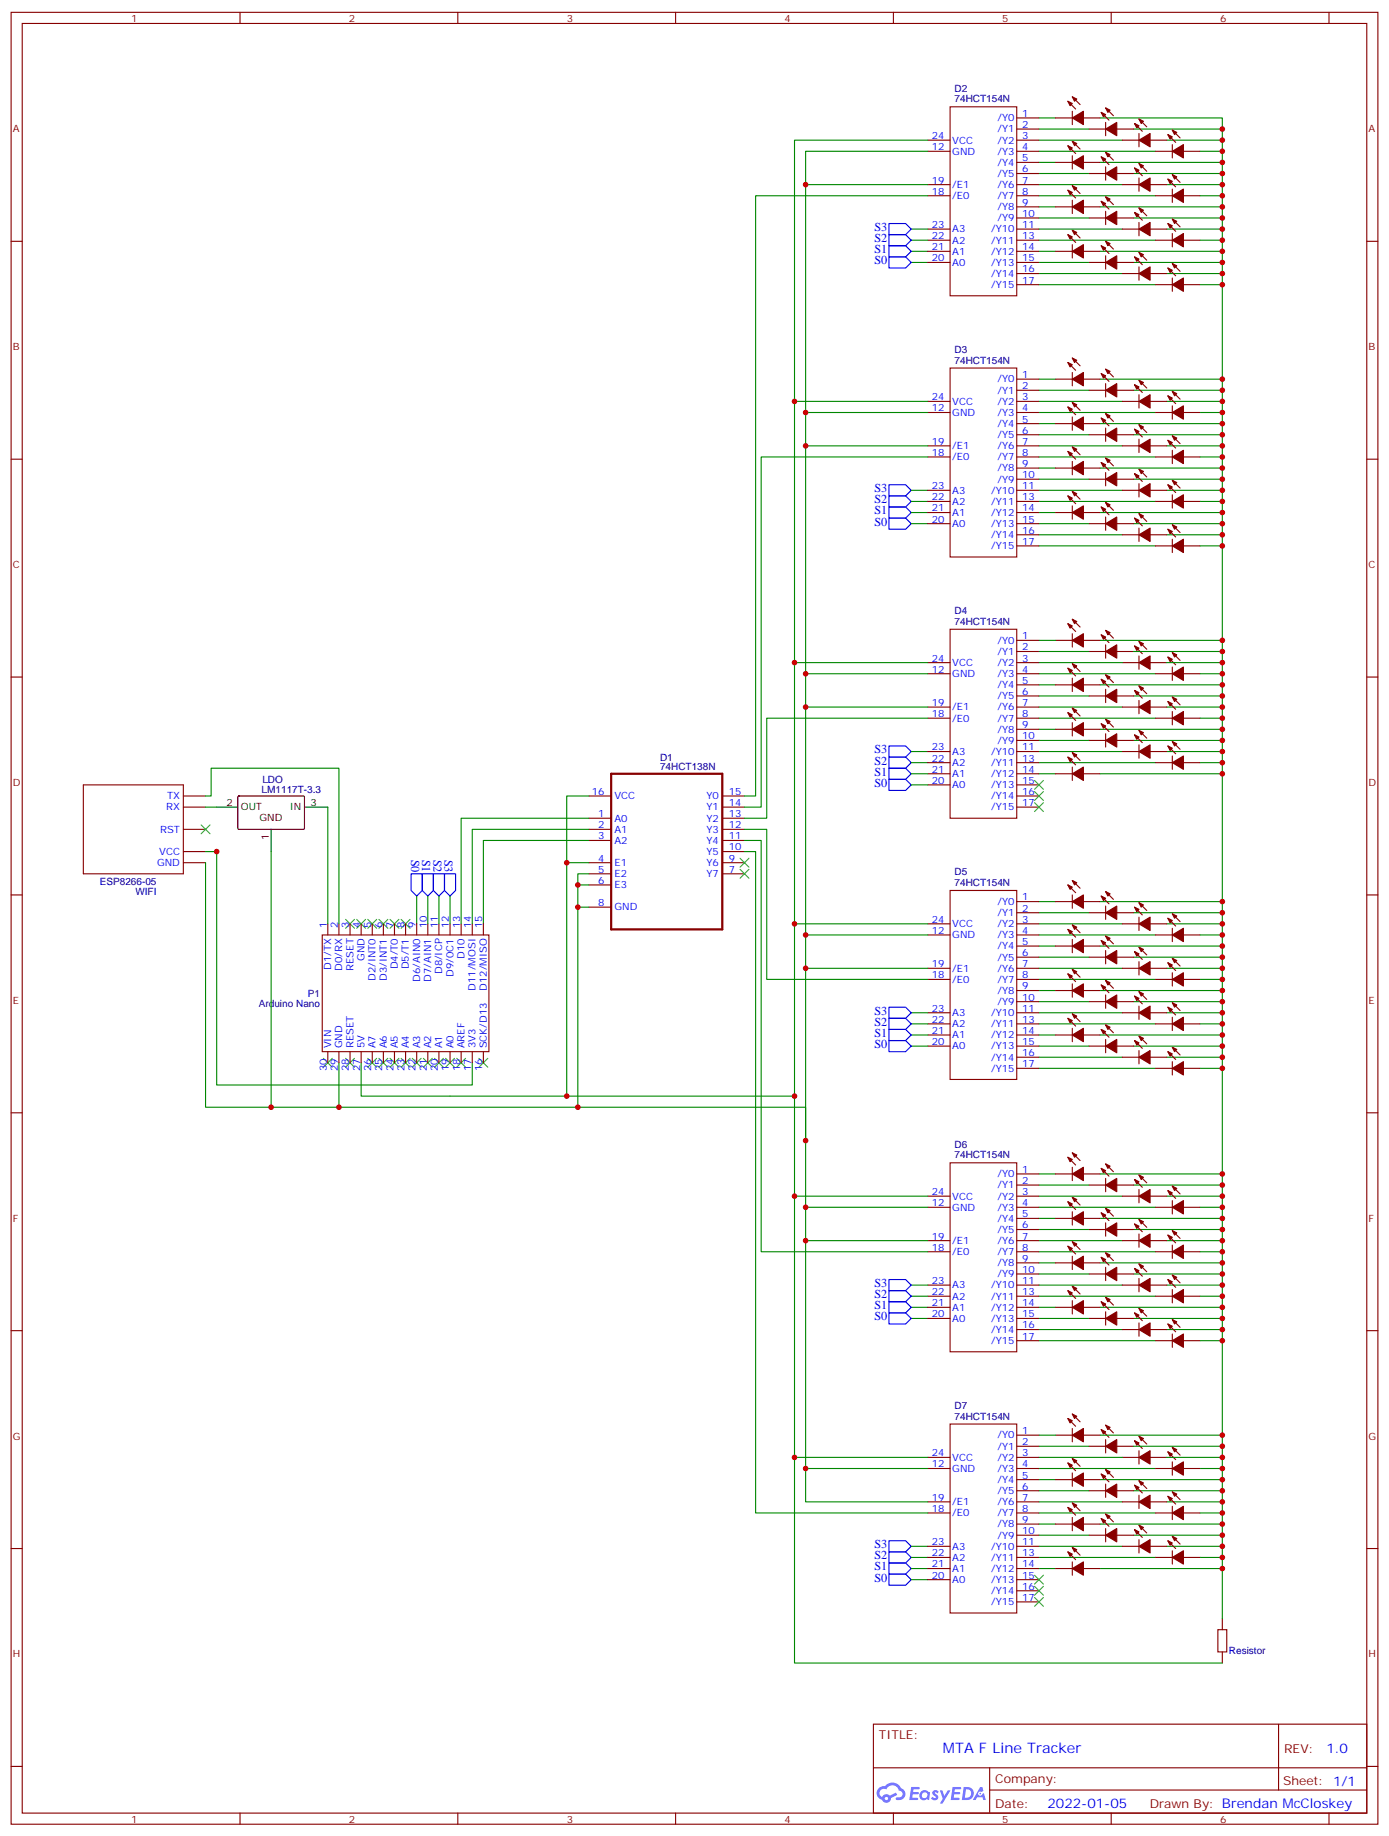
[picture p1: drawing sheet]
<svg xmlns="http://www.w3.org/2000/svg" width="441mm" height="583mm" viewBox="0 0 441 583" stroke-linecap="round" stroke-linejoin="round" font-family="sans-serif">
<defs><g id="words">
<text font-size="4.6" fill="#00f" x="299.4" y="556.2">MTA F Line Tracker</text>
<g font-size="4.2" fill="#00f">
<text x="421.1" y="556.5">1.0</text>
<text x="332.5" y="573.8">2022-01-05</text>
</g>
<g font-size="3.9" fill="#00f">
<text x="277.6" y="76.8">S2</text>
<text x="277.6" y="73.3">S3</text>
<text x="277.6" y="83.9">S0</text>
<text x="277.6" y="80.4">S1</text>
<text x="277.6" y="156.2">S3</text>
<text x="277.6" y="159.7">S2</text>
<text x="277.6" y="163.3">S1</text>
<text x="277.6" y="166.8">S0</text>
<text x="277.6" y="239.1">S3</text>
<text x="277.6" y="242.6">S2</text>
<text x="277.6" y="246.2">S1</text>
<text x="277.6" y="249.7">S0</text>
<text x="130.5" y="272.8" transform="rotate(90 130.5 272.8)">S0</text>
<text x="134.1" y="272.8" transform="rotate(90 134.1 272.8)">S1</text>
<text x="137.6" y="272.8" transform="rotate(90 137.6 272.8)">S2</text>
<text x="141.1" y="272.8" transform="rotate(90 141.1 272.8)">S3</text>
<text x="277.6" y="322">S3</text>
<text x="277.6" y="329.1">S1</text>
<text x="277.6" y="325.5">S2</text>
<text x="277.6" y="332.6">S0</text>
<text x="277.6" y="412">S2</text>
<text x="277.6" y="408.4">S3</text>
<text x="277.6" y="419">S0</text>
<text x="277.6" y="415.5">S1</text>
<text x="277.6" y="491.3">S3</text>
<text x="277.6" y="494.9">S2</text>
<text x="277.6" y="498.4">S1</text>
<text x="277.6" y="501.9">S0</text>
</g>
<g font-size="3.9" fill="#800">
<text x="279" y="551.8">TITLE:</text>
<text x="407.7" y="556.5">REV:</text>
<text x="316" y="566">Company:</text>
<text x="407.3" y="566.6">Sheet: 1/1</text>
<text x="316" y="573.7">Date:</text>
<text x="365" y="573.7">Drawn By: Brendan McCloskey</text>
</g>
<g font-size="3.2" fill="#800">
<text x="41.6" y="6.9">1</text>
<text x="110.8" y="6.9">2</text>
<text x="179.9" y="6.9">3</text>
<text x="249.1" y="6.9">4</text>
<text x="318.2" y="6.9">5</text>
<text x="387.3" y="6.9">6</text>
<text x="4.1" y="42">A</text>
<text x="434.4" y="42">A</text>
<text x="4.1" y="111.2">B</text>
<text x="434.4" y="111.2">B</text>
<text x="4.1" y="180.3">C</text>
<text x="434.4" y="180.3">C</text>
<text x="4.1" y="249.4">D</text>
<text x="434.4" y="249.4">D</text>
<text x="4.1" y="318.6">E</text>
<text x="434.4" y="318.6">E</text>
<text x="4.1" y="387.7">F</text>
<text x="434.4" y="387.7">F</text>
<text x="4.1" y="456.9">G</text>
<text x="434.4" y="456.9">G</text>
<text x="4.1" y="526">H</text>
<text x="434.4" y="526">H</text>
<text x="41.6" y="578.4">1</text>
<text x="110.8" y="578.4">2</text>
<text x="179.9" y="578.4">3</text>
<text x="249.1" y="578.4">4</text>
<text x="318.2" y="578.4">5</text>
<text x="387.3" y="578.4">6</text>
</g>
<g font-size="3.2" fill="#000080">
<text x="303.1" y="29.1">D2</text>
<text x="303.1" y="32.5">74HCT154N</text>
<text x="303.1" y="112">D3</text>
<text x="303.1" y="115.4">74HCT154N</text>
<text x="303.1" y="194.9">D4</text>
<text x="303.1" y="198.3">74HCT154N</text>
<text x="209.6" y="244.5">74HCT138N</text>
<text x="209.6" y="241.5">D1</text>
<text x="83.1" y="251.6">LM1117T-3.3</text>
<text x="83.3" y="248.4">LDO</text>
<text x="31.7" y="280.8">ESP8266-05</text>
<text x="303.1" y="281.2">74HCT154N</text>
<text x="303.1" y="277.8">D5</text>
<text x="43" y="284">WIFI</text>
<text x="97.7" y="316.5">P1</text>
<text x="82.2" y="319.6">Arduino Nano</text>
<text x="303.1" y="364.3">D6</text>
<text x="303.1" y="367.6">74HCT154N</text>
<text x="303.1" y="447.2">D7</text>
<text x="303.1" y="450.5">74HCT154N</text>
<text x="390.2" y="525.1">Resistor</text>
</g>
<g font-size="3.2" fill="#00f">
<text x="316.7" y="38.5">/Y0</text>
<text x="324.6" y="37.1">1</text>
<text x="324.6" y="40.6">2</text>
<text x="295.8" y="47.7">12</text>
<text x="295.8" y="44.1">24</text>
<text x="302.3" y="45.5">VCC</text>
<text x="316.7" y="42">/Y1</text>
<text x="316.7" y="45.5">/Y2</text>
<text x="324.6" y="44.1">3</text>
<text x="324.6" y="47.7">4</text>
<text x="302.3" y="49.1">GND</text>
<text x="316.7" y="49.1">/Y3</text>
<text x="316.7" y="52.6">/Y4</text>
<text x="324.6" y="51.2">5</text>
<text x="295.8" y="58.2">19</text>
<text x="302.3" y="59.7">/E1</text>
<text x="316.7" y="56.1">/Y5</text>
<text x="316.7" y="59.7">/Y6</text>
<text x="324.6" y="54.7">6</text>
<text x="324.6" y="58.2">7</text>
<text x="295.8" y="61.8">18</text>
<text x="302.3" y="63.2">/E0</text>
<text x="316.7" y="63.2">/Y7</text>
<text x="324.6" y="61.8">8</text>
<text x="324.6" y="65.3">9</text>
<text x="316.7" y="66.7">/Y8</text>
<text x="316.7" y="70.2">/Y9</text>
<text x="324.6" y="68.8">10</text>
<text x="295.8" y="75.9">22</text>
<text x="295.8" y="72.4">23</text>
<text x="302.3" y="77.3">A2</text>
<text x="302.3" y="73.8">A3</text>
<text x="314.7" y="73.8">/Y10</text>
<text x="314.7" y="77.3">/Y11</text>
<text x="324.6" y="72.4">11</text>
<text x="324.6" y="75.9">13</text>
<text x="295.8" y="82.9">20</text>
<text x="295.8" y="79.4">21</text>
<text x="302.3" y="80.8">A1</text>
<text x="314.7" y="80.8">/Y12</text>
<text x="324.6" y="79.4">14</text>
<text x="324.6" y="82.9">15</text>
<text x="302.3" y="84.3">A0</text>
<text x="314.7" y="84.3">/Y13</text>
<text x="314.7" y="87.9">/Y14</text>
<text x="324.6" y="86.5">16</text>
<text x="324.6" y="90">17</text>
<text x="314.7" y="91.4">/Y15</text>
<text x="324.6" y="120">1</text>
<text x="316.7" y="121.4">/Y0</text>
<text x="316.7" y="124.9">/Y1</text>
<text x="324.6" y="123.5">2</text>
<text x="295.8" y="130.6">12</text>
<text x="295.8" y="127">24</text>
<text x="302.3" y="132">GND</text>
<text x="302.3" y="128.4">VCC</text>
<text x="316.7" y="128.4">/Y2</text>
<text x="316.7" y="132">/Y3</text>
<text x="324.6" y="127">3</text>
<text x="324.6" y="130.6">4</text>
<text x="316.7" y="135.5">/Y4</text>
<text x="324.6" y="134.1">5</text>
<text x="324.6" y="137.6">6</text>
<text x="295.8" y="141.1">19</text>
<text x="302.3" y="142.6">/E1</text>
<text x="316.7" y="139">/Y5</text>
<text x="316.7" y="142.6">/Y6</text>
<text x="324.6" y="141.1">7</text>
<text x="295.8" y="144.7">18</text>
<text x="302.3" y="146.1">/E0</text>
<text x="316.7" y="146.1">/Y7</text>
<text x="316.7" y="149.6">/Y8</text>
<text x="324.6" y="144.7">8</text>
<text x="324.6" y="148.2">9</text>
<text x="295.8" y="155.3">23</text>
<text x="316.7" y="153.1">/Y9</text>
<text x="324.6" y="151.7">10</text>
<text x="324.6" y="155.3">11</text>
<text x="295.8" y="158.8">22</text>
<text x="302.3" y="160.2">A2</text>
<text x="302.3" y="156.7">A3</text>
<text x="314.7" y="156.7">/Y10</text>
<text x="314.7" y="160.2">/Y11</text>
<text x="324.6" y="158.8">13</text>
<text x="295.8" y="165.8">20</text>
<text x="295.8" y="162.3">21</text>
<text x="302.3" y="167.3">A0</text>
<text x="302.3" y="163.7">A1</text>
<text x="314.7" y="163.7">/Y12</text>
<text x="314.7" y="167.3">/Y13</text>
<text x="324.6" y="162.3">14</text>
<text x="324.6" y="165.8">15</text>
<text x="314.7" y="170.8">/Y14</text>
<text x="324.6" y="169.4">16</text>
<text x="324.6" y="172.9">17</text>
<text x="314.7" y="174.3">/Y15</text>
<text x="324.6" y="202.9">1</text>
<text x="295.8" y="209.9">24</text>
<text x="316.7" y="204.3">/Y0</text>
<text x="316.7" y="207.8">/Y1</text>
<text x="324.6" y="206.4">2</text>
<text x="324.6" y="209.9">3</text>
<text x="295.8" y="213.5">12</text>
<text x="302.3" y="214.9">GND</text>
<text x="302.3" y="211.3">VCC</text>
<text x="316.7" y="211.3">/Y2</text>
<text x="316.7" y="214.9">/Y3</text>
<text x="324.6" y="213.5">4</text>
<text x="316.7" y="218.4">/Y4</text>
<text x="316.7" y="221.9">/Y5</text>
<text x="324.6" y="217">5</text>
<text x="324.6" y="220.5">6</text>
<text x="295.8" y="227.6">18</text>
<text x="295.8" y="224">19</text>
<text x="302.3" y="225.5">/E1</text>
<text x="316.7" y="225.5">/Y6</text>
<text x="324.6" y="224">7</text>
<text x="324.6" y="227.6">8</text>
<text x="302.3" y="229">/E0</text>
<text x="316.7" y="229">/Y7</text>
<text x="316.7" y="232.5">/Y8</text>
<text x="324.6" y="231.1">9</text>
<text x="295.8" y="238.2">23</text>
<text x="302.3" y="239.6">A3</text>
<text x="314.7" y="239.6">/Y10</text>
<text x="316.7" y="236">/Y9</text>
<text x="324.6" y="234.6">10</text>
<text x="324.6" y="238.2">11</text>
<text x="295.8" y="245.2">21</text>
<text x="295.8" y="241.7">22</text>
<text x="302.3" y="243.1">A2</text>
<text x="314.7" y="243.1">/Y11</text>
<text x="324.6" y="241.7">13</text>
<text x="324.6" y="245.2">14</text>
<text x="295.8" y="248.7">20</text>
<text x="302.3" y="250.2">A0</text>
<text x="302.3" y="246.6">A1</text>
<text x="314.7" y="246.6">/Y12</text>
<text x="314.7" y="250.2">/Y13</text>
<text x="324.6" y="248.7">15</text>
<text x="52.8" y="257.2">RX</text>
<text x="53" y="253.7">TX</text>
<text x="187.9" y="252.3">16</text>
<text x="195.1" y="253.7">VCC</text>
<text x="224.3" y="253.7">Y0</text>
<text x="224.3" y="257.2">Y1</text>
<text x="231.4" y="252.3">15</text>
<text x="231.4" y="255.8">14</text>
<text x="314.7" y="253.7">/Y14</text>
<text x="314.7" y="257.2">/Y15</text>
<text x="324.6" y="252.3">16</text>
<text x="324.6" y="255.8">17</text>
<text x="189.9" y="259.3">1</text>
<text x="189.9" y="262.9">2</text>
<text x="195.1" y="260.7">A0</text>
<text x="224.3" y="260.7">Y2</text>
<text x="231.4" y="259.3">13</text>
<text x="231.4" y="262.9">12</text>
<text x="50.8" y="264.3">RST</text>
<text x="189.9" y="266.4">3</text>
<text x="195.1" y="264.3">A1</text>
<text x="195.1" y="267.8">A2</text>
<text x="224.3" y="264.3">Y3</text>
<text x="224.3" y="267.8">Y4</text>
<text x="231.4" y="266.4">11</text>
<text x="231.4" y="269.9">10</text>
<text x="49.9" y="274.8">GND</text>
<text x="50.5" y="271.3">VCC</text>
<text x="189.9" y="273.4">4</text>
<text x="195.1" y="274.8">E1</text>
<text x="224.3" y="271.3">Y5</text>
<text x="224.3" y="274.8">Y6</text>
<text x="231.4" y="273.4">9</text>
<text x="189.9" y="277">5</text>
<text x="189.9" y="280.5">6</text>
<text x="195.1" y="278.4">E2</text>
<text x="195.1" y="281.9">E3</text>
<text x="224.3" y="278.4">Y7</text>
<text x="231.4" y="277">7</text>
<text x="189.9" y="287.5">8</text>
<text x="316.7" y="287.2">/Y0</text>
<text x="324.6" y="285.8">1</text>
<text x="195.1" y="289">GND</text>
<text x="295.8" y="292.8">24</text>
<text x="316.7" y="290.7">/Y1</text>
<text x="324.6" y="289.3">2</text>
<text x="324.6" y="292.8">3</text>
<text x="103.7" y="294.6" transform="rotate(-90 103.7 294.6)">1</text>
<text x="107.2" y="294.6" transform="rotate(-90 107.2 294.6)">2</text>
<text x="110.8" y="294.6" transform="rotate(-90 110.8 294.6)">3</text>
<text x="114.3" y="294.6" transform="rotate(-90 114.3 294.6)">4</text>
<text x="117.8" y="294.6" transform="rotate(-90 117.8 294.6)">5</text>
<text x="121.4" y="294.6" transform="rotate(-90 121.4 294.6)">6</text>
<text x="124.9" y="294.6" transform="rotate(-90 124.9 294.6)">7</text>
<text x="128.4" y="294.6" transform="rotate(-90 128.4 294.6)">8</text>
<text x="131.9" y="294.6" transform="rotate(-90 131.9 294.6)">9</text>
<text x="135.5" y="294.6" transform="rotate(-90 135.5 294.6)">10</text>
<text x="139" y="294.6" transform="rotate(-90 139 294.6)">11</text>
<text x="142.5" y="294.6" transform="rotate(-90 142.5 294.6)">12</text>
<text x="146" y="294.6" transform="rotate(-90 146 294.6)">13</text>
<text x="149.6" y="294.6" transform="rotate(-90 149.6 294.6)">14</text>
<text x="153.1" y="294.6" transform="rotate(-90 153.1 294.6)">15</text>
<text x="295.8" y="296.4">12</text>
<text x="302.3" y="297.8">GND</text>
<text x="302.3" y="294.3">VCC</text>
<text x="316.7" y="294.3">/Y2</text>
<text x="316.7" y="297.8">/Y3</text>
<text x="324.6" y="296.4">4</text>
<text x="324.6" y="299.9">5</text>
<text x="115.7" y="305.1" transform="rotate(-90 115.7 305.1)">GND</text>
<text x="147.5" y="304.3" transform="rotate(-90 147.5 304.3)">D10</text>
<text x="316.7" y="301.3">/Y4</text>
<text x="316.7" y="304.8">/Y5</text>
<text x="324.6" y="303.4">6</text>
<text x="105.1" y="307.8" transform="rotate(-90 105.1 307.8)">D1/TX</text>
<text x="108.7" y="308.1" transform="rotate(-90 108.7 308.1)">D0/RX</text>
<text x="112.2" y="308.1" transform="rotate(-90 112.2 308.1)">RESET</text>
<text x="119.2" y="311.4" transform="rotate(-90 119.2 311.4)">D2/INT0</text>
<text x="122.8" y="311.4" transform="rotate(-90 122.8 311.4)">D3/INT1</text>
<text x="126.3" y="307.7" transform="rotate(-90 126.3 307.7)">D4/T0</text>
<text x="129.8" y="307.7" transform="rotate(-90 129.8 307.7)">D5/T1</text>
<text x="133.3" y="311.6" transform="rotate(-90 133.3 311.6)">D6/AIN0</text>
<text x="136.9" y="311.6" transform="rotate(-90 136.9 311.6)">D7/AIN1</text>
<text x="140.4" y="309.1" transform="rotate(-90 140.4 309.1)">D8/ICP</text>
<text x="143.9" y="309.9" transform="rotate(-90 143.9 309.9)">D9/0C1</text>
<text x="295.8" y="310.5">18</text>
<text x="295.8" y="307">19</text>
<text x="302.3" y="311.9">/E0</text>
<text x="302.3" y="308.4">/E1</text>
<text x="316.7" y="308.4">/Y6</text>
<text x="316.7" y="311.9">/Y7</text>
<text x="324.6" y="307">7</text>
<text x="324.6" y="310.5">8</text>
<text x="151" y="314.4" transform="rotate(-90 151 314.4)">D11/MOSI</text>
<text x="154.5" y="314.4" transform="rotate(-90 154.5 314.4)">D12/MISO</text>
<text x="316.7" y="315.4">/Y8</text>
<text x="324.6" y="314">9</text>
<text x="324.6" y="317.5">10</text>
<text x="295.8" y="321.1">23</text>
<text x="302.3" y="322.5">A3</text>
<text x="314.7" y="322.5">/Y10</text>
<text x="316.7" y="318.9">/Y9</text>
<text x="324.6" y="321.1">11</text>
<text x="295.8" y="328.1">21</text>
<text x="295.8" y="324.6">22</text>
<text x="302.3" y="329.5">A1</text>
<text x="302.3" y="326">A2</text>
<text x="314.7" y="326">/Y11</text>
<text x="314.7" y="329.5">/Y12</text>
<text x="324.6" y="324.6">13</text>
<text x="324.6" y="328.1">14</text>
<text x="105.1" y="332.7" transform="rotate(-90 105.1 332.7)">VIN</text>
<text x="108.7" y="332.7" transform="rotate(-90 108.7 332.7)">GND</text>
<text x="112.2" y="332.7" transform="rotate(-90 112.2 332.7)">RESET</text>
<text x="115.7" y="332.7" transform="rotate(-90 115.7 332.7)">5V</text>
<text x="119.2" y="332.7" transform="rotate(-90 119.2 332.7)">A7</text>
<text x="122.8" y="332.7" transform="rotate(-90 122.8 332.7)">A6</text>
<text x="126.3" y="332.7" transform="rotate(-90 126.3 332.7)">A5</text>
<text x="129.8" y="332.7" transform="rotate(-90 129.8 332.7)">A4</text>
<text x="133.3" y="332.7" transform="rotate(-90 133.3 332.7)">A3</text>
<text x="136.9" y="332.7" transform="rotate(-90 136.9 332.7)">A2</text>
<text x="140.4" y="332.7" transform="rotate(-90 140.4 332.7)">A1</text>
<text x="143.9" y="332.7" transform="rotate(-90 143.9 332.7)">A0</text>
<text x="147.5" y="332.7" transform="rotate(-90 147.5 332.7)">AREF</text>
<text x="151" y="332.7" transform="rotate(-90 151 332.7)">3V3</text>
<text x="154.5" y="332.7" transform="rotate(-90 154.5 332.7)">SCK/D13</text>
<text x="295.8" y="331.6">20</text>
<text x="302.3" y="333.1">A0</text>
<text x="314.7" y="333.1">/Y13</text>
<text x="324.6" y="331.6">15</text>
<text x="324.6" y="335.2">16</text>
<text x="103.7" y="339.9" transform="rotate(-90 103.7 339.9)">30</text>
<text x="107.2" y="339.9" transform="rotate(-90 107.2 339.9)">29</text>
<text x="110.8" y="339.9" transform="rotate(-90 110.8 339.9)">28</text>
<text x="114.3" y="339.9" transform="rotate(-90 114.3 339.9)">27</text>
<text x="117.8" y="339.9" transform="rotate(-90 117.8 339.9)">26</text>
<text x="121.4" y="339.9" transform="rotate(-90 121.4 339.9)">25</text>
<text x="124.9" y="339.9" transform="rotate(-90 124.9 339.9)">24</text>
<text x="128.4" y="339.9" transform="rotate(-90 128.4 339.9)">23</text>
<text x="131.9" y="339.9" transform="rotate(-90 131.9 339.9)">22</text>
<text x="135.5" y="339.9" transform="rotate(-90 135.5 339.9)">21</text>
<text x="139" y="339.9" transform="rotate(-90 139 339.9)">20</text>
<text x="142.5" y="339.9" transform="rotate(-90 142.5 339.9)">19</text>
<text x="146" y="339.9" transform="rotate(-90 146 339.9)">18</text>
<text x="149.6" y="339.9" transform="rotate(-90 149.6 339.9)">17</text>
<text x="153.1" y="339.9" transform="rotate(-90 153.1 339.9)">16</text>
<text x="314.7" y="336.6">/Y14</text>
<text x="314.7" y="340.1">/Y15</text>
<text x="324.6" y="338.7">17</text>
<text x="316.7" y="373.6">/Y0</text>
<text x="316.7" y="377.2">/Y1</text>
<text x="324.6" y="372.2">1</text>
<text x="324.6" y="375.7">2</text>
<text x="295.8" y="382.8">12</text>
<text x="295.8" y="379.3">24</text>
<text x="302.3" y="380.7">VCC</text>
<text x="316.7" y="380.7">/Y2</text>
<text x="324.6" y="379.3">3</text>
<text x="324.6" y="382.8">4</text>
<text x="302.3" y="384.2">GND</text>
<text x="316.7" y="384.2">/Y3</text>
<text x="316.7" y="387.7">/Y4</text>
<text x="324.6" y="386.3">5</text>
<text x="324.6" y="389.9">6</text>
<text x="295.8" y="393.4">19</text>
<text x="302.3" y="394.8">/E1</text>
<text x="316.7" y="391.3">/Y5</text>
<text x="316.7" y="394.8">/Y6</text>
<text x="324.6" y="393.4">7</text>
<text x="295.8" y="396.9">18</text>
<text x="302.3" y="398.3">/E0</text>
<text x="316.7" y="398.3">/Y7</text>
<text x="316.7" y="401.8">/Y8</text>
<text x="324.6" y="396.9">8</text>
<text x="324.6" y="400.4">9</text>
<text x="295.8" y="407.5">23</text>
<text x="316.7" y="405.4">/Y9</text>
<text x="324.6" y="404">10</text>
<text x="324.6" y="407.5">11</text>
<text x="295.8" y="411">22</text>
<text x="302.3" y="412.4">A2</text>
<text x="302.3" y="408.9">A3</text>
<text x="314.7" y="408.9">/Y10</text>
<text x="314.7" y="412.4">/Y11</text>
<text x="324.6" y="411">13</text>
<text x="295.8" y="418.1">20</text>
<text x="295.8" y="414.5">21</text>
<text x="302.3" y="419.5">A0</text>
<text x="302.3" y="416">A1</text>
<text x="314.7" y="416">/Y12</text>
<text x="314.7" y="419.5">/Y13</text>
<text x="324.6" y="414.5">14</text>
<text x="324.6" y="418.1">15</text>
<text x="314.7" y="423">/Y14</text>
<text x="324.6" y="421.6">16</text>
<text x="324.6" y="425.1">17</text>
<text x="314.7" y="426.5">/Y15</text>
<text x="324.6" y="455.1">1</text>
<text x="316.7" y="456.5">/Y0</text>
<text x="316.7" y="460.1">/Y1</text>
<text x="324.6" y="458.6">2</text>
<text x="295.8" y="465.7">12</text>
<text x="295.8" y="462.2">24</text>
<text x="302.3" y="467.1">GND</text>
<text x="302.3" y="463.6">VCC</text>
<text x="316.7" y="463.6">/Y2</text>
<text x="316.7" y="467.1">/Y3</text>
<text x="324.6" y="462.2">3</text>
<text x="324.6" y="465.7">4</text>
<text x="316.7" y="470.6">/Y4</text>
<text x="324.6" y="469.2">5</text>
<text x="324.6" y="472.8">6</text>
<text x="295.8" y="479.8">18</text>
<text x="295.8" y="476.3">19</text>
<text x="302.3" y="477.7">/E1</text>
<text x="316.7" y="474.2">/Y5</text>
<text x="316.7" y="477.7">/Y6</text>
<text x="324.6" y="476.3">7</text>
<text x="324.6" y="479.8">8</text>
<text x="302.3" y="481.2">/E0</text>
<text x="316.7" y="481.2">/Y7</text>
<text x="316.7" y="484.8">/Y8</text>
<text x="324.6" y="483.3">9</text>
<text x="295.8" y="490.4">23</text>
<text x="302.3" y="491.8">A3</text>
<text x="314.7" y="491.8">/Y10</text>
<text x="316.7" y="488.3">/Y9</text>
<text x="324.6" y="486.9">10</text>
<text x="324.6" y="490.4">11</text>
<text x="295.8" y="497.5">21</text>
<text x="295.8" y="493.9">22</text>
<text x="302.3" y="495.3">A2</text>
<text x="314.7" y="495.3">/Y11</text>
<text x="324.6" y="493.9">13</text>
<text x="324.6" y="497.5">14</text>
<text x="295.8" y="501">20</text>
<text x="302.3" y="502.4">A0</text>
<text x="302.3" y="498.9">A1</text>
<text x="314.7" y="498.9">/Y12</text>
<text x="314.7" y="502.4">/Y13</text>
<text x="324.6" y="501">15</text>
<text x="314.7" y="505.9">/Y14</text>
<text x="314.7" y="509.4">/Y15</text>
<text x="324.6" y="504.5">16</text>
<text x="324.6" y="508">17</text>
</g>
<g font-size="3.2">
<text x="71.9" y="255.8">2</text>
<text x="76.4" y="257.2">OUT</text>
<text x="92" y="257.2">IN</text>
<text x="98.6" y="255.8">3</text>
<text x="82.4" y="260.6">GND</text>
<text x="85.4" y="266.5" transform="rotate(-90 85.4 266.5)">1</text>
</g>
</g></defs>
<g fill="none" stroke="#870000" stroke-width=".35">
<path d="M3.5 3.9h433.9v575h-433.9zM7.1 7.4h426.8v568h-426.8zM76.2 3.9v3.5M145.3 3.9v3.5M214.5 3.9v3.5M283.6 3.9v3.5M352.8 3.9v3.5M421.9 3.9v3.5M301.6 33.9h21.2v60h-21.2zM322.8 37.4h7M335.1 37.4h5.3M339 32.1l2.5 2.5"/>
<path d="M340.4 30.7l2.5 2.5M340.4 35.3v4.2M344 37.4h5.2M349.6 35.7l2.5 2.4M351 34.3l2.5 2.4M351 38.8v4.3M360.2 39.2l2.5 2.5M361.6 37.8l2.5 2.5M294.6 44.5h7M294.6 48h7M294.6 58.6h7M322.8 41h7"/>
<path d="M322.8 44.5h7M322.8 48h7M322.8 51.5h7M322.8 55.1h7M322.8 58.6h7M335.1 51.5h5.3M339 46.2l2.5 2.5M340.4 49.4v4.3M340.4 44.8l2.5 2.5M340.4 58.9l2.5 2.5M344 51.5h5.2M345.7 41h5.3"/>
<path d="M345.7 55.1h5.3M349.6 49.8l2.5 2.4M351 53v4.2M351 48.4l2.5 2.4M354.5 41h5.3M354.5 55.1h5.3M356.3 44.5h5.3M356.3 58.6h5.3M360.2 53.3l2.5 2.5M361.6 42.4v4.2M361.6 56.5v4.2M361.6 51.9l2.5 2.5"/>
<path d="M365.1 44.5h5.3M365.1 58.6h5.3M366.9 48h5.3M370.8 56.8l2.4 2.5M370.8 42.7l2.4 2.5M372.2 55.4l2.4 2.5M372.2 41.3l2.4 2.5M372.2 45.9v4.2M375.7 48h5.3M3.5 76.6h3.6M294.6 62.1h7M294.6 72.7h7"/>
<path d="M294.6 76.2h7M294.6 79.8h7M322.8 62.1h7M322.8 65.7h7M322.8 69.2h7M322.8 72.7h7M322.8 76.2h7M322.8 79.8h7M335.1 65.7h5.3M335.1 79.8h5.3M339 60.4l2.5 2.4M339 74.5l2.5 2.4"/>
<path d="M340.4 63.5v4.3M340.4 77.6v4.3M340.4 73.1l2.5 2.4M344 65.7h5.2M344 79.8h5.2M345.7 69.2h5.3M349.6 63.9l2.5 2.5M349.6 78l2.5 2.5M351 67.1v4.2M351 62.5l2.5 2.4M351 76.6l2.5 2.5M354.5 69.2h5.3"/>
<path d="M356.3 72.7h5.3M360.2 67.4l2.5 2.5M361.6 70.6v4.2M361.6 66l2.5 2.5M365.1 72.7h5.3M366.9 62.1h5.3M366.9 76.2h5.3M370.8 70.9l2.4 2.5M372.2 60v4.2M372.2 74.1v4.3M372.2 69.5l2.4 2.5M375.7 62.1h5.3"/>
<path d="M375.7 76.2h5.3M433.9 76.6h3.5M294.6 83.3h7M322.8 83.3h7M322.8 86.8h7M322.8 90.3h7M345.7 83.3h5.3M351 81.2v4.2M354.5 83.3h5.3M356.3 86.8h5.3M360.2 81.5l2.5 2.5M361.6 84.7v4.2"/>
<path d="M361.6 80.1l2.5 2.5M365.1 86.8h5.3M366.9 90.3h5.3M370.8 85.1l2.4 2.4M372.2 88.2v4.3M372.2 83.6l2.4 2.5M375.7 90.3h5.3M301.6 116.8h21.2v60h-21.2zM339 115l2.5 2.5M340.4 118.2v4.2M340.4 113.6l2.5 2.5M349.6 118.6l2.5 2.4"/>
<path d="M351 117.2l2.5 2.4M294.6 127.4h7M294.6 130.9h7M322.8 120.3h7M322.8 123.9h7M322.8 127.4h7M322.8 130.9h7M322.8 134.4h7M322.8 138h7M335.1 120.3h5.3M335.1 134.4h5.3M339 129.2l2.5 2.4"/>
<path d="M340.4 132.3v4.3M340.4 127.7l2.5 2.5M344 120.3h5.2M344 134.4h5.2M345.7 123.9h5.3M345.7 138h5.3M349.6 132.7l2.5 2.4M351 121.7v4.3M351 135.9v4.2M351 131.3l2.5 2.4M354.5 123.9h5.3M354.5 138h5.3"/>
<path d="M356.3 127.4h5.3M360.2 122.1l2.5 2.5M360.2 136.2l2.5 2.5M361.6 125.3v4.2M361.6 139.4v4.2M361.6 120.7l2.5 2.5M361.6 134.8l2.5 2.5M365.1 127.4h5.3M366.9 130.9h5.3M370.8 139.7l2.4 2.5M370.8 125.6l2.4 2.5M372.2 128.8v4.2"/>
<path d="M372.2 124.2l2.4 2.5M372.2 138.3l2.4 2.5M375.7 130.9h5.3M3.5 145.7h3.6M294.6 141.5h7M294.6 145h7M294.6 155.6h7M294.6 159.1h7M322.8 141.5h7M322.8 145h7M322.8 148.6h7M322.8 152.1h7"/>
<path d="M322.8 155.6h7M322.8 159.1h7M335.1 148.6h5.3M339 143.3l2.5 2.4M339 157.4l2.5 2.4M340.4 146.4v4.3M340.4 141.9l2.5 2.4M340.4 156l2.5 2.4M344 148.6h5.2M345.7 152.1h5.3M349.6 146.8l2.5 2.5M351 150v4.2"/>
<path d="M351 145.4l2.5 2.4M351 159.5l2.5 2.5M354.5 152.1h5.3M356.3 141.5h5.3M356.3 155.6h5.3M360.2 150.3l2.5 2.5M361.6 153.5v4.2M361.6 148.9l2.5 2.5M365.1 141.5h5.3M365.1 155.6h5.3M366.9 145h5.3M366.9 159.1h5.3"/>
<path d="M370.8 153.8l2.4 2.5M372.2 142.9v4.2M372.2 157v4.3M372.2 152.4l2.4 2.5M375.7 145h5.3M375.7 159.1h5.3M433.9 145.7h3.5M294.6 162.7h7M294.6 166.2h7M322.8 162.7h7M322.8 166.2h7M322.8 169.7h7"/>
<path d="M322.8 173.2h7M335.1 162.7h5.3M340.4 160.5v4.3M344 162.7h5.2M345.7 166.2h5.3M349.6 160.9l2.5 2.5M351 164.1v4.2M354.5 166.2h5.3M356.3 169.7h5.3M360.2 164.4l2.5 2.5M361.6 167.6v4.2M361.6 163l2.5 2.5"/>
<path d="M365.1 169.7h5.3M366.9 173.2h5.3M370.8 168l2.4 2.4M372.2 171.1v4.3M372.2 166.5l2.4 2.5M375.7 173.2h5.3M301.6 199.7h21.2v60h-21.2zM339 197.9l2.5 2.5M340.4 196.5l2.5 2.5M3.5 214.9h3.6M294.6 210.3h7M294.6 213.8h7"/>
<path d="M322.8 203.2h7M322.8 206.8h7M322.8 210.3h7M322.8 213.8h7M322.8 217.3h7M335.1 203.2h5.3M335.1 217.3h5.3M339 212.1l2.5 2.4M340.4 201.1v4.3M340.4 215.2v4.3M340.4 210.6l2.5 2.5M344 203.2h5.2"/>
<path d="M344 217.3h5.2M345.7 206.8h5.3M349.6 201.5l2.5 2.4M349.6 215.6l2.5 2.5M351 204.6v4.3M351 218.8v4.2M351 200.1l2.5 2.4M351 214.2l2.5 2.4M354.5 206.8h5.3M356.3 210.3h5.3M360.2 219.1l2.5 2.5M360.2 205l2.5 2.5"/>
<path d="M361.6 208.2v4.2M361.6 217.7l2.5 2.5M361.6 203.6l2.5 2.5M365.1 210.3h5.3M366.9 213.8h5.3M370.8 208.5l2.4 2.5M372.2 211.7v4.2M372.2 207.1l2.4 2.5M375.7 213.8h5.3M433.9 214.9h3.5M294.6 224.4h7M294.6 227.9h7"/>
<path d="M294.6 238.5h7M322.8 220.9h7M322.8 224.4h7M322.8 227.9h7M322.8 231.5h7M322.8 235h7M322.8 238.5h7M335.1 231.5h5.3M339 226.2l2.5 2.4M340.4 229.3v4.3M340.4 224.8l2.5 2.4M340.4 238.9l2.5 2.4"/>
<path d="M344 231.5h5.2M345.7 220.9h5.3M345.7 235h5.3M349.6 229.7l2.5 2.5M351 232.9v4.2M351 228.3l2.5 2.5M354.5 220.9h5.3M354.5 235h5.3M356.3 224.4h5.3M356.3 238.5h5.3M360.2 233.2l2.5 2.5M361.6 222.3v4.2"/>
<path d="M361.6 236.4v4.2M361.6 231.8l2.5 2.5M365.1 224.4h5.3M365.1 238.5h5.3M366.9 227.9h5.3M370.8 222.6l2.4 2.5M370.8 236.7l2.4 2.5M372.2 225.8v4.2M372.2 239.9v4.3M372.2 235.3l2.4 2.5M372.2 221.2l2.4 2.5M375.7 227.9h5.3"/>
<path d="M26.5 249.1h31.7v28.2h-31.7zM58.2 256.2h7.1M58.2 252.6h7.1M187 252.6h7M187 259.7h7M229.3 256.2h7.1M229.3 252.6h7.1M229.3 259.7h7.1M294.6 249.1h7M294.6 242h7M294.6 245.6h7M322.8 249.1h7"/>
<path d="M322.8 256.2h7M322.8 252.6h7M322.8 242h7M322.8 245.6h7M335.1 245.6h5.3M339 240.3l2.5 2.4M340.4 243.5v4.2M344 245.6h5.2M366.9 242h5.3M375.7 242h5.3M58.2 263.2h7.1M58.2 273.8h7.1"/>
<path d="M58.2 270.3h7.1M187 277.3h7M187 263.2h7M187 273.8h7M187 266.7h7M229.3 277.3h7.1M229.3 263.2h7.1M229.3 273.8h7.1M229.3 270.3h7.1M229.3 266.7h7.1M340.4 279.4l2.5 2.5M3.5 284h3.6"/>
<path d="M102.3 296.7h52.9v37.1h-52.9zM104.1 293.2v3.5M107.6 293.2v3.5M111.1 293.2v3.5M114.7 293.2v3.5M118.2 293.2v3.5M121.7 293.2v3.5M125.2 293.2v3.5M128.8 293.2v3.5M132.3 293.2v3.5M135.8 293.2v3.5M139.3 293.2v3.5"/>
<path d="M142.9 293.2v3.5M146.4 293.2v3.5M149.9 293.2v3.5M153.5 293.2v3.5M187 280.8h7M187 287.9h7M294.6 293.2h7M294.6 296.7h7M301.6 282.6h21.2v60h-21.2zM322.8 286.1h7M322.8 289.7h7M322.8 293.2h7"/>
<path d="M322.8 296.7h7M335.1 286.1h5.3M339 280.8l2.5 2.5M339 295l2.5 2.4M340.4 284v4.3M340.4 298.1v4.3M340.4 293.5l2.5 2.5M344 286.1h5.2M345.7 289.7h5.3M349.6 284.4l2.5 2.4M349.6 298.5l2.5 2.5M351 287.5v4.3"/>
<path d="M351 283l2.5 2.4M351 297.1l2.5 2.4M354.5 289.7h5.3M356.3 293.2h5.3M360.2 287.9l2.5 2.5M361.6 291.1v4.2M361.6 286.5l2.5 2.5M365.1 293.2h5.3M366.9 296.7h5.3M370.8 291.4l2.4 2.5M372.2 294.6v4.2M372.2 290l2.4 2.5"/>
<path d="M375.7 296.7h5.3M433.9 284h3.5M294.6 307.3h7M294.6 310.8h7M322.8 300.2h7M322.8 303.8h7M322.8 307.3h7M322.8 310.8h7M322.8 314.4h7M322.8 317.9h7M335.1 300.2h5.3M335.1 314.4h5.3"/>
<path d="M339 309.1l2.5 2.4M340.4 312.2v4.3M340.4 307.7l2.5 2.4M344 300.2h5.2M344 314.4h5.2M345.7 303.8h5.3M345.7 317.9h5.3M349.6 312.6l2.5 2.5M351 301.7v4.2M351 315.8v4.2M351 311.2l2.5 2.5M354.5 303.8h5.3"/>
<path d="M354.5 317.9h5.3M356.3 307.3h5.3M360.2 302l2.5 2.5M360.2 316.1l2.5 2.5M361.6 305.2v4.2M361.6 319.3v4.2M361.6 300.6l2.5 2.5M361.6 314.7l2.5 2.5M365.1 307.3h5.3M366.9 310.8h5.3M370.8 305.5l2.4 2.5M370.8 319.7l2.4 2.4"/>
<path d="M372.2 308.7v4.2M372.2 304.1l2.4 2.5M372.2 318.2l2.4 2.5M375.7 310.8h5.3M104.1 333.8v3.5M107.6 333.8v3.5M111.1 333.8v3.5M114.7 333.8v3.5M118.2 333.8v3.5M121.7 333.8v3.5M125.2 333.8v3.5M128.8 333.8v3.5"/>
<path d="M132.3 333.8v3.5M135.8 333.8v3.5M139.3 333.8v3.5M142.9 333.8v3.5M146.4 333.8v3.5M149.9 333.8v3.5M153.5 333.8v3.5M294.6 321.4h7M294.6 324.9h7M294.6 328.5h7M294.6 332h7M322.8 321.4h7"/>
<path d="M322.8 324.9h7M322.8 328.5h7M322.8 332h7M322.8 335.5h7M322.8 339.1h7M335.1 328.5h5.3M339 323.2l2.5 2.4M340.4 326.4v4.2M340.4 321.8l2.5 2.4M344 328.5h5.2M345.7 332h5.3M349.6 326.7l2.5 2.5"/>
<path d="M351 329.9v4.2M351 325.3l2.5 2.5M354.5 332h5.3M356.3 321.4h5.3M356.3 335.5h5.3M360.2 330.2l2.5 2.5M361.6 333.4v4.2M361.6 328.8l2.5 2.5M365.1 321.4h5.3M365.1 335.5h5.3M366.9 324.9h5.3M366.9 339.1h5.3"/>
<path d="M370.8 333.8l2.4 2.4M372.2 322.8v4.3M372.2 336.9v4.3M372.2 332.4l2.4 2.4M375.7 324.9h5.3M375.7 339.1h5.3M3.5 353.2h3.6M433.9 353.2h3.5M294.6 379.6h7M301.6 369h21.2v60h-21.2zM322.8 372.6h7M322.8 376.1h7"/>
<path d="M322.8 379.6h7M335.1 372.6h5.3M339 367.3l2.5 2.4M340.4 370.5v4.2M340.4 365.9l2.5 2.4M340.4 380l2.5 2.4M344 372.6h5.2M345.7 376.1h5.3M349.6 370.8l2.5 2.5M351 374v4.2M351 369.4l2.5 2.5M354.5 376.1h5.3"/>
<path d="M356.3 379.6h5.3M360.2 374.3l2.5 2.5M361.6 377.5v4.2M361.6 372.9l2.5 2.5M365.1 379.6h5.3M370.8 377.9l2.4 2.4M372.2 376.4l2.4 2.5M294.6 383.2h7M294.6 393.7h7M294.6 397.3h7M322.8 383.2h7M322.8 386.7h7"/>
<path d="M322.8 390.2h7M322.8 393.7h7M322.8 397.3h7M335.1 386.7h5.3M339 381.4l2.5 2.5M339 395.5l2.5 2.5M340.4 384.6v4.2M340.4 398.7v4.2M340.4 394.1l2.5 2.5M344 386.7h5.2M345.7 390.2h5.3M349.6 384.9l2.5 2.5"/>
<path d="M349.6 399l2.5 2.5M351 388.1v4.2M351 383.5l2.5 2.5M351 397.6l2.5 2.5M354.5 390.2h5.3M356.3 393.7h5.3M360.2 388.4l2.5 2.5M361.6 391.6v4.3M361.6 387l2.5 2.5M365.1 393.7h5.3M366.9 383.2h5.3M366.9 397.3h5.3"/>
<path d="M370.8 392l2.4 2.4M372.2 381v4.3M372.2 395.1v4.3M372.2 390.6l2.4 2.4M375.7 383.2h5.3M375.7 397.3h5.3M294.6 407.8h7M294.6 411.4h7M294.6 414.9h7M294.6 418.4h7M322.8 400.8h7M322.8 404.3h7"/>
<path d="M322.8 407.8h7M322.8 411.4h7M322.8 414.9h7M322.8 418.4h7M335.1 400.8h5.3M335.1 414.9h5.3M339 409.6l2.5 2.5M340.4 412.8v4.2M340.4 408.2l2.5 2.5M344 400.8h5.2M344 414.9h5.2M345.7 404.3h5.3"/>
<path d="M345.7 418.4h5.3M349.6 413.1l2.5 2.5M351 402.2v4.2M351 416.3v4.2M351 411.7l2.5 2.5M354.5 404.3h5.3M354.5 418.4h5.3M356.3 407.8h5.3M360.2 402.6l2.5 2.4M360.2 416.7l2.5 2.4M361.6 405.7v4.3M361.6 419.8v4.3"/>
<path d="M361.6 401.1l2.5 2.5M361.6 415.3l2.5 2.4M365.1 407.8h5.3M366.9 411.4h5.3M370.8 406.1l2.4 2.5M372.2 409.3v4.2M372.2 404.7l2.4 2.4M372.2 418.8l2.4 2.5M375.7 411.4h5.3M3.5 422.3h3.6M322.8 422h7M322.8 425.5h7"/>
<path d="M356.3 422h5.3M365.1 422h5.3M366.9 425.5h5.3M370.8 420.2l2.4 2.5M372.2 423.4v4.2M375.7 425.5h5.3M433.9 422.3h3.5M301.6 451.9h21.2v60h-21.2zM322.8 455.5h7M322.8 459h7M335.1 455.5h5.3M339 450.2l2.5 2.4"/>
<path d="M340.4 453.4v4.2M340.4 448.8l2.5 2.4M344 455.5h5.2M345.7 459h5.3M349.6 453.7l2.5 2.5M351 456.9v4.2M351 452.3l2.5 2.5M354.5 459h5.3M360.2 457.2l2.5 2.5M361.6 455.8l2.5 2.5M372.2 459.4l2.4 2.4M294.6 462.5h7"/>
<path d="M294.6 466.1h7M294.6 476.6h7M322.8 462.5h7M322.8 466.1h7M322.8 469.6h7M322.8 473.1h7M322.8 476.6h7M335.1 469.6h5.3M339 464.3l2.5 2.5M339 478.4l2.5 2.5M340.4 467.5v4.2M340.4 462.9l2.5 2.4"/>
<path d="M340.4 477l2.5 2.5M344 469.6h5.2M345.7 473.1h5.3M349.6 467.8l2.5 2.5M351 471v4.2M351 466.4l2.5 2.5M354.5 473.1h5.3M356.3 462.5h5.3M356.3 476.6h5.3M360.2 471.3l2.5 2.5M361.6 460.4v4.2M361.6 474.5v4.3"/>
<path d="M361.6 469.9l2.5 2.5M365.1 462.5h5.3M365.1 476.6h5.3M366.9 466.1h5.3M370.8 474.9l2.4 2.4M370.8 460.8l2.4 2.4M372.2 463.9v4.3M372.2 478v4.3M372.2 473.5l2.4 2.4M375.7 466.1h5.3M3.5 491.5h3.6M294.6 480.2h7"/>
<path d="M294.6 490.7h7M294.6 494.3h7M294.6 497.8h7M322.8 480.2h7M322.8 483.7h7M322.8 487.2h7M322.8 490.7h7M322.8 494.3h7M322.8 497.8h7M335.1 483.7h5.3M335.1 497.8h5.3M339 492.5l2.5 2.5"/>
<path d="M340.4 481.6v4.2M340.4 495.7v4.2M340.4 491.1l2.5 2.5M344 483.7h5.2M344 497.8h5.2M345.7 487.2h5.3M349.6 481.9l2.5 2.5M351 485.1v4.2M351 480.5l2.5 2.5M354.5 487.2h5.3M356.3 490.7h5.3M360.2 485.5l2.5 2.4"/>
<path d="M361.6 488.6v4.3M361.6 484l2.5 2.5M365.1 490.7h5.3M366.9 480.2h5.3M366.9 494.3h5.3M370.8 489l2.4 2.5M372.2 492.2v4.2M372.2 487.6l2.4 2.4M375.7 480.2h5.3M375.7 494.3h5.3M433.9 491.5h3.5M294.6 501.3h7"/>
<path d="M322.8 501.3h7M322.8 504.9h7M322.8 508.4h7M386.6 517.2h2.9v7.1h-2.9zM388.1 513.7v3.5M388.1 524.3v3.5M277.3 547.2h156.6v28.2h-156.6zM405.9 547.2v20.9M3.5 560.6h3.6M76.2 575.4v3.5M145.3 575.4v3.5M214.5 575.4v3.5"/>
<path d="M277.3 561h156.5M283.6 575.4v3.5M314.2 568.1h119.6M314.2 561v14.2M352.8 575.4v3.5M421.9 575.4v3.5M433.9 560.6h3.5"/>
</g>
<path d="M194 245.6h35.3v49.4h-35.3z" fill="none" stroke="#870000" stroke-width=".71"/>
<g fill="none" stroke="#00f" stroke-width=".35">
<path d="M282.2 78h5.3l1.8 1.8-1.8 1.7h-5.3zM282.2 74.5h5.3l1.8 1.7-1.8 1.8h-5.3zM282.2 70.9h5.3l1.8 1.8-1.8 1.8h-5.3zM282.2 81.5h5.3l1.8 1.8-1.8 1.8h-5.3zM282.2 153.8h5.3l1.8 1.8-1.8 1.8h-5.3zM282.2 157.4h5.3l1.8 1.7-1.8 1.8h-5.3zM282.2 160.9h5.3l1.8 1.8-1.8 1.7h-5.3zM282.2 164.4h5.3l1.8 1.8-1.8 1.8h-5.3zM282.2 236.7h5.3l1.8 1.8-1.8 1.8h-5.3zM282.2 240.3h5.3l1.8 1.7-1.8 1.8h-5.3zM282.2 243.8h5.3l1.8 1.8-1.8 1.7h-5.3zM282.2 247.3h5.3l1.8 1.8-1.8 1.8h-5.3z"/>
<path d="M130.5 277.3h3.6v5.3l-1.8 1.8-1.8-1.8zM134.1 277.3h3.5v5.3l-1.8 1.8-1.7-1.8zM137.6 277.3h3.5v5.3l-1.8 1.8-1.7-1.8zM141.1 277.3h3.5v5.3l-1.7 1.8-1.8-1.8zM282.2 319.7h5.3l1.8 1.7-1.8 1.8h-5.3zM282.2 330.2h5.3l1.8 1.8-1.8 1.8h-5.3zM282.2 326.7h5.3l1.8 1.8-1.8 1.7h-5.3zM282.2 323.2h5.3l1.8 1.7-1.8 1.8h-5.3zM282.2 416.7h5.3l1.8 1.7-1.8 1.8h-5.3zM282.2 413.1h5.3l1.8 1.8-1.8 1.8h-5.3zM282.2 409.6h5.3l1.8 1.8-1.8 1.7h-5.3zM282.2 406.1h5.3l1.8 1.7-1.8 1.8h-5.3z"/>
<path d="M282.2 489h5.3l1.8 1.7-1.8 1.8h-5.3zM282.2 492.5h5.3l1.8 1.8-1.8 1.7h-5.3zM282.2 496h5.3l1.8 1.8-1.8 1.8h-5.3zM282.2 499.6h5.3l1.8 1.7-1.8 1.8h-5.3z"/>
</g>
<g fill="none" stroke="#008700" stroke-width=".35">
<path d="M329.8 37.4h5.3M349.2 37.4h38.9v476.3M255.8 58.6h38.8M294.6 44.5h-42.4v303.4h-72.3v-95.3h7.1M294.6 48h-38.8v314M329.8 58.6h26.5M329.8 55.1h15.9M329.8 51.5h5.3M329.8 48h37.1M329.8 44.5h26.5M329.8 41h15.9M349.2 51.5h38.9"/>
<path d="M359.8 55.1h28.3M359.8 41h28.3M370.4 58.6h17.7M370.4 44.5h17.7M381 48h7.1M289.3 79.8h5.3M289.3 76.2h5.3M289.3 72.7h5.3M294.6 62.1h-54.7v190.5h-3.5M329.8 79.8h5.3M329.8 76.2h37.1M329.8 72.7h26.5"/>
<path d="M329.8 69.2h15.9M329.8 65.7h5.3M329.8 62.1h37.1M349.2 79.8h38.9M349.2 65.7h38.9M359.8 69.2h28.3M370.4 72.7h17.7M381 76.2h7.1M381 62.1h7.1M289.3 83.3h5.3M329.8 83.3h15.9M329.8 90.3h37.1"/>
<path d="M329.8 86.8h26.5M359.8 83.3h28.3M370.4 86.8h17.7M381 90.3h7.1M252.2 127.4h42.4M255.8 130.9h38.8M329.8 138h15.9M329.8 134.4h5.3M329.8 130.9h37.1M329.8 127.4h26.5M329.8 123.9h15.9M329.8 120.3h5.3"/>
<path d="M349.2 134.4h38.9M349.2 120.3h38.9M359.8 138h28.3M359.8 123.9h28.3M370.4 127.4h17.7M381 130.9h7.1M255.8 141.5h38.8M289.3 155.6h5.3M289.3 159.1h5.3M294.6 145h-52.9v111.2h-5.3M329.8 155.6h26.5M329.8 159.1h37.1"/>
<path d="M329.8 152.1h15.9M329.8 148.6h5.3M329.8 145h37.1M329.8 141.5h26.5M349.2 148.6h38.9M359.8 152.1h28.3M370.4 155.6h17.7M370.4 141.5h17.7M381 159.1h7.1M381 145h7.1M289.3 162.7h5.3M289.3 166.2h5.3"/>
<path d="M329.8 162.7h5.3M329.8 166.2h15.9M329.8 173.2h37.1M329.8 169.7h26.5M349.2 162.7h38.9M359.8 166.2h28.3M370.4 169.7h17.7M381 173.2h7.1M252.2 210.3h42.4M255.8 213.8h38.8M329.8 217.3h5.3M329.8 213.8h37.1"/>
<path d="M329.8 210.3h26.5M329.8 203.2h5.3M329.8 206.8h15.9M349.2 217.3h38.9M349.2 203.2h38.9M359.8 206.8h28.3M370.4 210.3h17.7M381 213.8h7.1M255.8 224.4h38.8M289.3 238.5h5.3M294.6 227.9h-51.2v31.8h-7M329.8 238.5h26.5"/>
<path d="M329.8 235h15.9M329.8 231.5h5.3M329.8 227.9h37.1M329.8 224.4h26.5M329.8 220.9h15.9M349.2 231.5h38.9M359.8 235h28.3M359.8 220.9h28.3M370.4 238.5h17.7M370.4 224.4h17.7M381 227.9h7.1M187 259.7h-40.6v33.5"/>
<path d="M289.3 242h5.3M289.3 245.6h5.3M289.3 249.1h5.3M329.8 242h37.1M329.8 245.6h5.3M349.2 245.6h38.9M381 242h7.1M65.3 273.8v77.6h42.3M65.3 270.3h3.5v74h81.1v-7M179.9 273.8h7.1M187 277.3h-3.6v10.6M187 263.2h-37.1v30"/>
<path d="M187 266.7h-33.5v26.5M236.4 263.2h7v47.6h51.2M236.4 266.7h5.3v130.6h52.9M236.4 270.3h3.5v209.9h54.7M132.3 284.4v8.8M135.8 284.4v8.8M139.3 284.4v8.8M142.9 284.4v8.8M183.4 280.8h3.6M187 287.9h-3.6v63.5M252.2 293.2h42.4M255.8 296.7h38.8"/>
<path d="M329.8 296.7h37.1M329.8 293.2h26.5M329.8 289.7h15.9M329.8 286.1h5.3M349.2 286.1h38.9M359.8 289.7h28.3M370.4 293.2h17.7M381 296.7h7.1M255.8 307.3h38.8M329.8 317.9h15.9M329.8 314.4h5.3M329.8 310.8h37.1"/>
<path d="M329.8 307.3h26.5M329.8 303.8h15.9M329.8 300.2h5.3M349.2 314.4h38.9M349.2 300.2h38.9M359.8 317.9h28.3M359.8 303.8h28.3M370.4 307.3h17.7M381 310.8h7.1M107.6 337.3v14.1h148.2v114.7h38.8M114.7 337.3v10.6h65.2M289.3 332h5.3"/>
<path d="M289.3 328.5h5.3M289.3 324.9h5.3M289.3 321.4h5.3M329.8 332h15.9M329.8 328.5h5.3M329.8 324.9h37.1M329.8 321.4h26.5M329.8 339.1h37.1M329.8 335.5h26.5M349.2 328.5h38.9M359.8 332h28.3M370.4 321.4h17.7"/>
<path d="M370.4 335.5h17.7M381 324.9h7.1M381 339.1h7.1M252.2 347.9v179.9h135.9M252.2 379.6h42.4M329.8 379.6h26.5M329.8 376.1h15.9M329.8 372.6h5.3M349.2 372.6h38.9M359.8 376.1h28.3M370.4 379.6h17.7M255.8 393.7h38.8"/>
<path d="M255.8 383.2h38.8M329.8 397.3h37.1M329.8 393.7h26.5M329.8 390.2h15.9M329.8 386.7h5.3M329.8 383.2h37.1M349.2 386.7h38.9M359.8 390.2h28.3M370.4 393.7h17.7M381 397.3h7.1M381 383.2h7.1M289.3 418.4h5.3"/>
<path d="M289.3 414.9h5.3M289.3 411.4h5.3M289.3 407.8h5.3M329.8 418.4h15.9M329.8 414.9h5.3M329.8 411.4h37.1M329.8 407.8h26.5M329.8 404.3h15.9M329.8 400.8h5.3M349.2 414.9h38.9M349.2 400.8h38.9M359.8 418.4h28.3"/>
<path d="M359.8 404.3h28.3M370.4 407.8h17.7M381 411.4h7.1M329.8 425.5h37.1M329.8 422h26.5M370.4 422h17.7M381 425.5h7.1M329.8 455.5h5.3M329.8 459h15.9M349.2 455.5h38.9M359.8 459h28.3M252.2 462.5h42.4"/>
<path d="M255.8 466.1v10.5h38.8M329.8 476.6h26.5M329.8 473.1h15.9M329.8 466.1h37.1M329.8 469.6h5.3M329.8 462.5h26.5M349.2 469.6h38.9M359.8 473.1h28.3M370.4 476.6h17.7M370.4 462.5h17.7M381 466.1h7.1M289.3 490.7h5.3"/>
<path d="M289.3 494.3h5.3M289.3 497.8h5.3M329.8 490.7h26.5M329.8 494.3h37.1M329.8 497.8h5.3M329.8 487.2h15.9M329.8 483.7h5.3M329.8 480.2h37.1M349.2 497.8h38.9M349.2 483.7h38.9M359.8 487.2h28.3M370.4 490.7h17.7"/>
<path d="M381 494.3h7.1M381 480.2h7.1M289.3 501.3h5.3"/>
</g>
<g fill="none" stroke="#3c3" stroke-width=".35">
<path d="M328.4 254.7l2.9 2.9M328.4 251.2l2.9 2.8M328.4 247.7l2.9 2.8M331.3 254.7l-2.9 2.9M331.3 251.2l-2.9 2.8M331.3 247.7l-2.9 2.8M63.9 261.8l2.8 2.8M66.7 261.8l-2.8 2.8M234.9 272.4l2.9 2.8M234.9 275.9l2.9 2.8M237.8 272.4l-2.9 2.8M237.8 275.9l-2.9 2.8"/>
<path d="M109.7 291.8l2.8 2.8M112.5 291.8l-2.8 2.8M113.2 291.8l2.9 2.8M116.1 291.8l-2.9 2.8M116.8 291.8l2.8 2.8M119.6 291.8l-2.8 2.8M120.3 291.8l2.8 2.8M123.1 291.8l-2.8 2.8M123.8 291.8l2.8 2.8M126.6 291.8l-2.8 2.8M127.4 291.8l2.8 2.8M130.2 291.8l-2.8 2.8"/>
<path d="M102.7 335.9l2.8 2.8M105.5 335.9l-2.8 2.8M109.7 335.9l2.8 2.8M112.5 335.9l-2.8 2.8M116.8 335.9l2.8 2.8M119.6 335.9l-2.8 2.8M120.3 335.9l2.8 2.8M123.1 335.9l-2.8 2.8M123.8 335.9l2.8 2.8M126.6 335.9l-2.8 2.8M127.4 335.9l2.8 2.8M130.2 335.9l-2.8 2.8"/>
<path d="M130.9 335.9l2.8 2.8M133.7 335.9l-2.8 2.8M134.4 335.9l2.8 2.8M137.2 335.9l-2.8 2.8M137.9 335.9l2.9 2.8M140.8 335.9l-2.9 2.8M141.5 335.9l2.8 2.8M144.3 335.9l-2.8 2.8M145 335.9l2.8 2.8M147.8 335.9l-2.8 2.8M152 335.9l2.9 2.8M154.9 335.9l-2.9 2.8"/>
<path d="M328.4 499.9l2.9 2.8M331.3 499.9l-2.9 2.8M328.4 507l2.9 2.8M328.4 503.4l2.9 2.9M331.3 507l-2.9 2.8M331.3 503.4l-2.9 2.9"/>
</g>
<g fill="#870000" stroke="#870000" stroke-width=".35">
<path d="M340.4 37.4l3.6-2.1v4.2z"/>
<path d="M339 32.1l1.4 .7-.7 .7z"/>
<path d="M340.4 30.7l1.4 .7-.7 .7z"/>
<path d="M351 41l3.5-2.2v4.3z"/>
<path d="M349.6 35.7l1.4 .7-.7 .7z"/>
<path d="M351 34.3l1.4 .7-.7 .7z"/>
<path d="M361.6 44.5l3.5-2.1v4.2z"/>
<path d="M360.2 39.2l1.4 .7-.7 .7z"/>
<path d="M361.6 37.8l1.4 .7-.7 .7z"/>
<path d="M372.2 48l3.5-2.1v4.2z"/>
<path d="M370.8 42.7l1.4 .7-.7 .7z"/>
<path d="M372.2 41.3l1.4 .7-.7 .7z"/>
<path d="M340.4 51.5l3.6-2.1v4.3z"/>
<path d="M339 46.2l1.4 .8-.7 .7z"/>
<path d="M340.4 44.8l1.4 .7-.7 .7z"/>
<path d="M351 55.1l3.5-2.1v4.2z"/>
<path d="M349.6 49.8l1.4 .7-.7 .7z"/>
<path d="M351 48.4l1.4 .7-.7 .7z"/>
<path d="M361.6 58.6l3.5-2.1v4.2z"/>
<path d="M360.2 53.3l1.4 .7-.7 .7z"/>
<path d="M361.6 51.9l1.4 .7-.7 .7z"/>
<path d="M372.2 62.1l3.5-2.1v4.2z"/>
<path d="M370.8 56.8l1.4 .7-.7 .7z"/>
<path d="M372.2 55.4l1.4 .7-.7 .7z"/>
<path d="M340.4 65.7l3.6-2.2v4.3z"/>
<path d="M339 60.4l1.4 .7-.7 .7z"/>
<path d="M340.4 58.9l1.4 .8-.7 .7z"/>
<path d="M351 69.2l3.5-2.1v4.2z"/>
<path d="M349.6 63.9l1.4 .7-.7 .7z"/>
<path d="M351 62.5l1.4 .7-.7 .7z"/>
<path d="M361.6 72.7l3.5-2.1v4.2z"/>
<path d="M360.2 67.4l1.4 .7-.7 .7z"/>
<path d="M361.6 66l1.4 .7-.7 .7z"/>
<path d="M372.2 76.2l3.5-2.1v4.3z"/>
<path d="M370.8 70.9l1.4 .7-.7 .8z"/>
<path d="M372.2 69.5l1.4 .7-.7 .7z"/>
<path d="M340.4 79.8l3.6-2.2v4.3z"/>
<path d="M339 74.5l1.4 .7-.7 .7z"/>
<path d="M340.4 73.1l1.4 .7-.7 .7z"/>
<path d="M351 83.3l3.5-2.1v4.2z"/>
<path d="M349.6 78l1.4 .7-.7 .7z"/>
<path d="M351 76.6l1.4 .7-.7 .7z"/>
<path d="M361.6 86.8l3.5-2.1v4.2z"/>
<path d="M360.2 81.5l1.4 .7-.7 .7z"/>
<path d="M361.6 80.1l1.4 .7-.7 .7z"/>
<path d="M372.2 90.3l3.5-2.1v4.3z"/>
<path d="M370.8 85.1l1.4 .7-.7 .7z"/>
<path d="M372.2 83.6l1.4 .7-.7 .8z"/>
<path d="M340.4 120.3l3.6-2.1v4.2z"/>
<path d="M339 115l1.4 .7-.7 .8z"/>
<path d="M340.4 113.6l1.4 .7-.7 .7z"/>
<path d="M351 123.9l3.5-2.2v4.3z"/>
<path d="M349.6 118.6l1.4 .7-.7 .7z"/>
<path d="M351 117.2l1.4 .7-.7 .7z"/>
<path d="M361.6 127.4l3.5-2.1v4.2z"/>
<path d="M360.2 122.1l1.4 .7-.7 .7z"/>
<path d="M361.6 120.7l1.4 .7-.7 .7z"/>
<path d="M372.2 130.9l3.5-2.1v4.2z"/>
<path d="M370.8 125.6l1.4 .7-.7 .7z"/>
<path d="M372.2 124.2l1.4 .7-.7 .7z"/>
<path d="M340.4 134.4l3.6-2.1v4.3z"/>
<path d="M339 129.2l1.4 .7-.7 .7z"/>
<path d="M340.4 127.7l1.4 .7-.7 .8z"/>
<path d="M351 138l3.5-2.1v4.2z"/>
<path d="M349.6 132.7l1.4 .7-.7 .7z"/>
<path d="M351 131.3l1.4 .7-.7 .7z"/>
<path d="M361.6 141.5l3.5-2.1v4.2z"/>
<path d="M360.2 136.2l1.4 .7-.7 .7z"/>
<path d="M361.6 134.8l1.4 .7-.7 .7z"/>
<path d="M372.2 145l3.5-2.1v4.2z"/>
<path d="M370.8 139.7l1.4 .7-.7 .7z"/>
<path d="M372.2 138.3l1.4 .7-.7 .7z"/>
<path d="M340.4 148.6l3.6-2.2v4.3z"/>
<path d="M339 143.3l1.4 .7-.7 .7z"/>
<path d="M340.4 141.9l1.4 .7-.7 .7z"/>
<path d="M351 152.1l3.5-2.1v4.2z"/>
<path d="M349.6 146.8l1.4 .7-.7 .7z"/>
<path d="M351 145.4l1.4 .7-.7 .7z"/>
<path d="M361.6 155.6l3.5-2.1v4.2z"/>
<path d="M360.2 150.3l1.4 .7-.7 .7z"/>
<path d="M361.6 148.9l1.4 .7-.7 .7z"/>
<path d="M372.2 159.1l3.5-2.1v4.3z"/>
<path d="M370.8 153.8l1.4 .8-.7 .7z"/>
<path d="M372.2 152.4l1.4 .7-.7 .7z"/>
<path d="M340.4 162.7l3.6-2.2v4.3z"/>
<path d="M339 157.4l1.4 .7-.7 .7z"/>
<path d="M340.4 156l1.4 .7-.7 .7z"/>
<path d="M351 166.2l3.5-2.1v4.2z"/>
<path d="M349.6 160.9l1.4 .7-.7 .7z"/>
<path d="M351 159.5l1.4 .7-.7 .7z"/>
<path d="M361.6 169.7l3.5-2.1v4.2z"/>
<path d="M360.2 164.4l1.4 .7-.7 .7z"/>
<path d="M361.6 163l1.4 .7-.7 .7z"/>
<path d="M372.2 173.2l3.5-2.1v4.3z"/>
<path d="M370.8 168l1.4 .7-.7 .7z"/>
<path d="M372.2 166.5l1.4 .8-.7 .7z"/>
<path d="M340.4 203.2l3.6-2.1v4.3z"/>
<path d="M339 197.9l1.4 .7-.7 .8z"/>
<path d="M340.4 196.5l1.4 .7-.7 .7z"/>
<path d="M351 206.8l3.5-2.2v4.3z"/>
<path d="M349.6 201.5l1.4 .7-.7 .7z"/>
<path d="M351 200.1l1.4 .7-.7 .7z"/>
<path d="M361.6 210.3l3.5-2.1v4.2z"/>
<path d="M360.2 205l1.4 .7-.7 .7z"/>
<path d="M361.6 203.6l1.4 .7-.7 .7z"/>
<path d="M372.2 213.8l3.5-2.1v4.2z"/>
<path d="M370.8 208.5l1.4 .7-.7 .7z"/>
<path d="M372.2 207.1l1.4 .7-.7 .7z"/>
<path d="M340.4 217.3l3.6-2.1v4.3z"/>
<path d="M339 212.1l1.4 .7-.7 .7z"/>
<path d="M340.4 210.6l1.4 .7-.7 .8z"/>
<path d="M351 220.9l3.5-2.1v4.2z"/>
<path d="M349.6 215.6l1.4 .7-.7 .7z"/>
<path d="M351 214.2l1.4 .7-.7 .7z"/>
<path d="M361.6 224.4l3.5-2.1v4.2z"/>
<path d="M360.2 219.1l1.4 .7-.7 .7z"/>
<path d="M361.6 217.7l1.4 .7-.7 .7z"/>
<path d="M372.2 227.9l3.5-2.1v4.2z"/>
<path d="M370.8 222.6l1.4 .7-.7 .7z"/>
<path d="M372.2 221.2l1.4 .7-.7 .7z"/>
<path d="M340.4 231.5l3.6-2.2v4.3z"/>
<path d="M339 226.2l1.4 .7-.7 .7z"/>
<path d="M340.4 224.8l1.4 .7-.7 .7z"/>
<path d="M351 235l3.5-2.1v4.2z"/>
<path d="M349.6 229.7l1.4 .7-.7 .7z"/>
<path d="M351 228.3l1.4 .7-.7 .7z"/>
<path d="M361.6 238.5l3.5-2.1v4.2z"/>
<path d="M360.2 233.2l1.4 .7-.7 .7z"/>
<path d="M361.6 231.8l1.4 .7-.7 .7z"/>
<path d="M372.2 242l3.5-2.1v4.3z"/>
<path d="M370.8 236.7l1.4 .8-.7 .7z"/>
<path d="M372.2 235.3l1.4 .7-.7 .7z"/>
<path d="M340.4 245.6l3.6-2.1v4.2z"/>
<path d="M339 240.3l1.4 .7-.7 .7z"/>
<path d="M340.4 238.9l1.4 .7-.7 .7z"/>
<path d="M340.4 286.1l3.6-2.1v4.3z"/>
<path d="M339 280.8l1.4 .8-.7 .7z"/>
<path d="M340.4 279.4l1.4 .7-.7 .7z"/>
<path d="M351 289.7l3.5-2.2v4.3z"/>
<path d="M349.6 284.4l1.4 .7-.7 .7z"/>
<path d="M351 283l1.4 .7-.7 .7z"/>
<path d="M361.6 293.2l3.5-2.1v4.2z"/>
<path d="M360.2 287.9l1.4 .7-.7 .7z"/>
<path d="M361.6 286.5l1.4 .7-.7 .7z"/>
<path d="M372.2 296.7l3.5-2.1v4.2z"/>
<path d="M370.8 291.4l1.4 .7-.7 .7z"/>
<path d="M372.2 290l1.4 .7-.7 .7z"/>
<path d="M340.4 300.2l3.6-2.1v4.3z"/>
<path d="M339 295l1.4 .7-.7 .7z"/>
<path d="M340.4 293.5l1.4 .8-.7 .7z"/>
<path d="M351 303.8l3.5-2.1v4.2z"/>
<path d="M349.6 298.5l1.4 .7-.7 .7z"/>
<path d="M351 297.1l1.4 .7-.7 .7z"/>
<path d="M361.6 307.3l3.5-2.1v4.2z"/>
<path d="M360.2 302l1.4 .7-.7 .7z"/>
<path d="M361.6 300.6l1.4 .7-.7 .7z"/>
<path d="M372.2 310.8l3.5-2.1v4.2z"/>
<path d="M370.8 305.5l1.4 .7-.7 .8z"/>
<path d="M372.2 304.1l1.4 .7-.7 .7z"/>
<path d="M340.4 314.4l3.6-2.2v4.3z"/>
<path d="M339 309.1l1.4 .7-.7 .7z"/>
<path d="M340.4 307.7l1.4 .7-.7 .7z"/>
<path d="M351 317.9l3.5-2.1v4.2z"/>
<path d="M349.6 312.6l1.4 .7-.7 .7z"/>
<path d="M351 311.2l1.4 .7-.7 .7z"/>
<path d="M361.6 321.4l3.5-2.1v4.2z"/>
<path d="M360.2 316.1l1.4 .7-.7 .7z"/>
<path d="M361.6 314.7l1.4 .7-.7 .7z"/>
<path d="M372.2 324.9l3.5-2.1v4.3z"/>
<path d="M370.8 319.7l1.4 .7-.7 .7z"/>
<path d="M372.2 318.2l1.4 .7-.7 .8z"/>
<path d="M340.4 328.5l3.6-2.1v4.2z"/>
<path d="M339 323.2l1.4 .7-.7 .7z"/>
<path d="M340.4 321.8l1.4 .7-.7 .7z"/>
<path d="M351 332l3.5-2.1v4.2z"/>
<path d="M349.6 326.7l1.4 .7-.7 .7z"/>
<path d="M351 325.3l1.4 .7-.7 .7z"/>
<path d="M361.6 335.5l3.5-2.1v4.2z"/>
<path d="M360.2 330.2l1.4 .7-.7 .7z"/>
<path d="M361.6 328.8l1.4 .7-.7 .7z"/>
<path d="M372.2 339.1l3.5-2.2v4.3z"/>
<path d="M370.8 333.8l1.4 .7-.7 .7z"/>
<path d="M372.2 332.4l1.4 .7-.7 .7z"/>
<path d="M340.4 372.6l3.6-2.1v4.2z"/>
<path d="M339 367.3l1.4 .7-.7 .7z"/>
<path d="M340.4 365.9l1.4 .7-.7 .7z"/>
<path d="M351 376.1l3.5-2.1v4.2z"/>
<path d="M349.6 370.8l1.4 .7-.7 .7z"/>
<path d="M351 369.4l1.4 .7-.7 .7z"/>
<path d="M361.6 379.6l3.5-2.1v4.2z"/>
<path d="M360.2 374.3l1.4 .7-.7 .7z"/>
<path d="M361.6 372.9l1.4 .7-.7 .7z"/>
<path d="M372.2 383.2l3.5-2.2v4.3z"/>
<path d="M370.8 377.9l1.4 .7-.7 .7z"/>
<path d="M372.2 376.4l1.4 .8-.7 .7z"/>
<path d="M340.4 386.7l3.6-2.1v4.2z"/>
<path d="M339 381.4l1.4 .7-.7 .7z"/>
<path d="M340.4 380l1.4 .7-.7 .7z"/>
<path d="M351 390.2l3.5-2.1v4.2z"/>
<path d="M349.6 384.9l1.4 .7-.7 .7z"/>
<path d="M351 383.5l1.4 .7-.7 .7z"/>
<path d="M361.6 393.7l3.5-2.1v4.3z"/>
<path d="M360.2 388.4l1.4 .7-.7 .8z"/>
<path d="M361.6 387l1.4 .7-.7 .7z"/>
<path d="M372.2 397.3l3.5-2.2v4.3z"/>
<path d="M370.8 392l1.4 .7-.7 .7z"/>
<path d="M372.2 390.6l1.4 .7-.7 .7z"/>
<path d="M340.4 400.8l3.6-2.1v4.2z"/>
<path d="M339 395.5l1.4 .7-.7 .7z"/>
<path d="M340.4 394.1l1.4 .7-.7 .7z"/>
<path d="M351 404.3l3.5-2.1v4.2z"/>
<path d="M349.6 399l1.4 .7-.7 .7z"/>
<path d="M351 397.6l1.4 .7-.7 .7z"/>
<path d="M361.6 407.8l3.5-2.1v4.3z"/>
<path d="M360.2 402.6l1.4 .7-.7 .7z"/>
<path d="M361.6 401.1l1.4 .7-.7 .8z"/>
<path d="M372.2 411.4l3.5-2.1v4.2z"/>
<path d="M370.8 406.1l1.4 .7-.7 .7z"/>
<path d="M372.2 404.7l1.4 .7-.7 .7z"/>
<path d="M340.4 414.9l3.6-2.1v4.2z"/>
<path d="M339 409.6l1.4 .7-.7 .7z"/>
<path d="M340.4 408.2l1.4 .7-.7 .7z"/>
<path d="M351 418.4l3.5-2.1v4.2z"/>
<path d="M349.6 413.1l1.4 .7-.7 .7z"/>
<path d="M351 411.7l1.4 .7-.7 .7z"/>
<path d="M361.6 422l3.5-2.2v4.3z"/>
<path d="M360.2 416.7l1.4 .7-.7 .7z"/>
<path d="M361.6 415.3l1.4 .7-.7 .7z"/>
<path d="M372.2 425.5l3.5-2.1v4.2z"/>
<path d="M370.8 420.2l1.4 .7-.7 .7z"/>
<path d="M372.2 418.8l1.4 .7-.7 .7z"/>
<path d="M340.4 455.5l3.6-2.1v4.2z"/>
<path d="M339 450.2l1.4 .7-.7 .7z"/>
<path d="M340.4 448.8l1.4 .7-.7 .7z"/>
<path d="M351 459l3.5-2.1v4.2z"/>
<path d="M349.6 453.7l1.4 .7-.7 .7z"/>
<path d="M351 452.3l1.4 .7-.7 .7z"/>
<path d="M361.6 462.5l3.5-2.1v4.2z"/>
<path d="M360.2 457.2l1.4 .7-.7 .7z"/>
<path d="M361.6 455.8l1.4 .7-.7 .7z"/>
<path d="M372.2 466.1l3.5-2.2v4.3z"/>
<path d="M370.8 460.8l1.4 .7-.7 .7z"/>
<path d="M372.2 459.4l1.4 .7-.7 .7z"/>
<path d="M340.4 469.6l3.6-2.1v4.2z"/>
<path d="M339 464.3l1.4 .7-.7 .7z"/>
<path d="M340.4 462.9l1.4 .7-.7 .7z"/>
<path d="M351 473.1l3.5-2.1v4.2z"/>
<path d="M349.6 467.8l1.4 .7-.7 .7z"/>
<path d="M351 466.4l1.4 .7-.7 .7z"/>
<path d="M361.6 476.6l3.5-2.1v4.3z"/>
<path d="M360.2 471.3l1.4 .8-.7 .7z"/>
<path d="M361.6 469.9l1.4 .7-.7 .7z"/>
<path d="M372.2 480.2l3.5-2.2v4.3z"/>
<path d="M370.8 474.9l1.4 .7-.7 .7z"/>
<path d="M372.2 473.5l1.4 .7-.7 .7z"/>
<path d="M340.4 483.7l3.6-2.1v4.2z"/>
<path d="M339 478.4l1.4 .7-.7 .7z"/>
<path d="M340.4 477l1.4 .7-.7 .7z"/>
<path d="M351 487.2l3.5-2.1v4.2z"/>
<path d="M349.6 481.9l1.4 .7-.7 .7z"/>
<path d="M351 480.5l1.4 .7-.7 .7z"/>
<path d="M361.6 490.7l3.5-2.1v4.3z"/>
<path d="M360.2 485.5l1.4 .7-.7 .7z"/>
<path d="M361.6 484l1.4 .8-.7 .7z"/>
<path d="M372.2 494.3l3.5-2.1v4.2z"/>
<path d="M370.8 489l1.4 .7-.7 .7z"/>
<path d="M372.2 487.6l1.4 .7-.7 .7z"/>
<path d="M340.4 497.8l3.6-2.1v4.2z"/>
<path d="M339 492.5l1.4 .7-.7 .7z"/>
<path d="M340.4 491.1l1.4 .7-.7 .7z"/>
</g>
<g fill="#5487ff">
<path d="M296.3 568.4a1.22 1.22 0 0 1 1.7 .2l-.4 .6a.47 .47 0 0 0-.3-.4 .47 .47 0 0 0-.5 .2l.1 .2a1.14 1.14 0 0 1 .8 1.8 1.14 1.14 0 0 1-1.9 0l-.2-.2 .5-.6 .7 .5a.29 .29 0 0 0 .3-.3 .29 .29 0 0 0-.3-.3 1.04 1.04 0 0 1-.5-1.7z"/>
<path d="M289.3 567.1h2.3l.4 .2-.2 .5-1.8 .1-.1 .8h1.5l.3 .4-.4 .4h-1.5l-.2 1.1h1.7l.2 .3-.2 .3-2.6 .1z"/>
<path d="M302.4 567.1l2.7 .2-.1 .5-1.9 .1-.1 .8h1.5l.4 .4-.4 .4-1.6-.1-.1 1.2h1.7l.2 .3-.2 .3-2.7 .1z"/>
<path d="M311.2 567.1h.7l.3 1.3-.6 .3a.69 .69 0 0 0-1 .3 .69 .69 0 0 0 .4 .9 .69 .69 0 0 0 .9-.6l.5-.2 .6 2.2h-.8l-.3-.9h-1.7l-.5 .9h-.9z"/>
<path d="M298.4 568.2h.8l.6 1.8 1.1-1.8h.8l-2.5 4.2h-.8l.9-1.5z"/>
<path d="M306 567.1l-.6 4.2h1.3a2.11 2.11 0 0 0 2.5-2.1 2.11 2.11 0 0 0-2.6-2.1zM306.7 567.9a1.43 1.43 0 0 1 1.6 1.6 1.43 1.43 0 0 1-2 1.1z"/>
<path d="M292.3 568.7a1.54 1.54 0 0 0-.1 2.2 1.54 1.54 0 0 0 2.1 .1l.7 .3 .2-2.3-.5-.3a1.49 1.49 0 0 0-2.4 0zM292.5 569.7a.95 .95 0 0 1 1.9 0 .95 .95 0 0 1-1.9 0z"/>
<path d="M279 567.5a2.18 2.18 0 0 0 1.1 3.7 1.44 1.44 0 0 0 1.6 .9 1.44 1.44 0 0 0 1.1-1.4l2.1-1.1-.5-.7-1.9 1a1.47 1.47 0 0 0-2.4 .4 1.39 1.39 0 0 1-.7-1.9 1.39 1.39 0 0 1 2-.5 2.12 2.12 0 0 1 2.2-1.3 2.12 2.12 0 0 1 1.8 1.7 1.14 1.14 0 0 1 1.1 1.4 1.14 1.14 0 0 1-1.6 .7 .43 .43 0 0 0-.5 .4 .43 .43 0 0 0 .4 .5 1.98 1.98 0 0 0 2.5-1.2 1.98 1.98 0 0 0-1.3-2.6 3.1 3.1 0 0 0-5.2-.6l-.9 .1zM280.9 570.8a.55 .55 0 0 1 1.1 0 .55 .55 0 0 1-1.1 0z"/>
<circle cx="311.2" cy="569.2" r=".26"/>
</g>
<path d="M68.8 256.2h6.7M75.6 252.8l.2-.2 20.7 .1 .2 .3-.1 10-.3 .2h-20.6l-.2-.3zM97 256.2h7.1M86.1 263.2v7.1" fill="none" stroke="#000" stroke-width=".35"/>
<path d="M65.3 252.6h1.7v-8.8h40.6v49.4M65.3 256.2h3.5M104.1 256.2v37M86.1 270.3v81.1" fill="none" stroke="#008700" stroke-width=".35"/>
<g fill="#c00">
<circle cx="183.4" cy="287.9" r=".88"/>
<circle cx="183.4" cy="280.8" r=".88"/>
<circle cx="179.9" cy="273.8" r=".88"/>
<circle cx="388.1" cy="480.2" r=".88"/>
<circle cx="388.1" cy="494.3" r=".88"/>
<circle cx="388.1" cy="41" r=".88"/>
<circle cx="388.1" cy="44.5" r=".88"/>
<circle cx="388.1" cy="48" r=".88"/>
<circle cx="388.1" cy="51.5" r=".88"/>
<circle cx="388.1" cy="55.1" r=".88"/>
<circle cx="388.1" cy="58.6" r=".88"/>
<circle cx="388.1" cy="62.1" r=".88"/>
<circle cx="388.1" cy="65.7" r=".88"/>
<circle cx="388.1" cy="69.2" r=".88"/>
<circle cx="388.1" cy="72.7" r=".88"/>
<circle cx="388.1" cy="76.2" r=".88"/>
<circle cx="388.1" cy="79.8" r=".88"/>
<circle cx="388.1" cy="83.3" r=".88"/>
<circle cx="388.1" cy="86.8" r=".88"/>
<circle cx="388.1" cy="90.3" r=".88"/>
<circle cx="388.1" cy="173.2" r=".88"/>
<circle cx="388.1" cy="169.7" r=".88"/>
<circle cx="388.1" cy="166.2" r=".88"/>
<circle cx="388.1" cy="162.7" r=".88"/>
<circle cx="388.1" cy="159.1" r=".88"/>
<circle cx="388.1" cy="155.6" r=".88"/>
<circle cx="388.1" cy="152.1" r=".88"/>
<circle cx="388.1" cy="148.6" r=".88"/>
<circle cx="388.1" cy="145" r=".88"/>
<circle cx="388.1" cy="141.5" r=".88"/>
<circle cx="388.1" cy="138" r=".88"/>
<circle cx="388.1" cy="134.4" r=".88"/>
<circle cx="388.1" cy="130.9" r=".88"/>
<circle cx="388.1" cy="127.4" r=".88"/>
<circle cx="388.1" cy="123.9" r=".88"/>
<circle cx="388.1" cy="120.3" r=".88"/>
<circle cx="388.1" cy="245.6" r=".88"/>
<circle cx="388.1" cy="242" r=".88"/>
<circle cx="388.1" cy="238.5" r=".88"/>
<circle cx="388.1" cy="235" r=".88"/>
<circle cx="388.1" cy="231.5" r=".88"/>
<circle cx="388.1" cy="227.9" r=".88"/>
<circle cx="388.1" cy="224.4" r=".88"/>
<circle cx="388.1" cy="220.9" r=".88"/>
<circle cx="388.1" cy="217.3" r=".88"/>
<circle cx="388.1" cy="383.2" r=".88"/>
<circle cx="388.1" cy="397.3" r=".88"/>
<circle cx="388.1" cy="411.4" r=".88"/>
<circle cx="388.1" cy="425.5" r=".88"/>
<circle cx="388.1" cy="296.7" r=".88"/>
<circle cx="388.1" cy="310.8" r=".88"/>
<circle cx="388.1" cy="324.9" r=".88"/>
<circle cx="388.1" cy="339.1" r=".88"/>
<circle cx="388.1" cy="213.8" r=".88"/>
<circle cx="388.1" cy="466.1" r=".88"/>
<circle cx="388.1" cy="497.8" r=".88"/>
<circle cx="388.1" cy="490.7" r=".88"/>
<circle cx="388.1" cy="487.2" r=".88"/>
<circle cx="388.1" cy="483.7" r=".88"/>
<circle cx="388.1" cy="372.6" r=".88"/>
<circle cx="388.1" cy="376.1" r=".88"/>
<circle cx="388.1" cy="379.6" r=".88"/>
<circle cx="388.1" cy="386.7" r=".88"/>
<circle cx="388.1" cy="390.2" r=".88"/>
<circle cx="388.1" cy="393.7" r=".88"/>
<circle cx="388.1" cy="400.8" r=".88"/>
<circle cx="388.1" cy="404.3" r=".88"/>
<circle cx="388.1" cy="407.8" r=".88"/>
<circle cx="388.1" cy="414.9" r=".88"/>
<circle cx="388.1" cy="418.4" r=".88"/>
<circle cx="388.1" cy="422" r=".88"/>
<circle cx="388.1" cy="286.1" r=".88"/>
<circle cx="388.1" cy="289.7" r=".88"/>
<circle cx="388.1" cy="293.2" r=".88"/>
<circle cx="388.1" cy="300.2" r=".88"/>
<circle cx="388.1" cy="303.8" r=".88"/>
<circle cx="388.1" cy="307.3" r=".88"/>
<circle cx="388.1" cy="314.4" r=".88"/>
<circle cx="388.1" cy="317.9" r=".88"/>
<circle cx="388.1" cy="321.4" r=".88"/>
<circle cx="388.1" cy="328.5" r=".88"/>
<circle cx="388.1" cy="332" r=".88"/>
<circle cx="388.1" cy="335.5" r=".88"/>
<circle cx="388.1" cy="476.6" r=".88"/>
<circle cx="388.1" cy="473.1" r=".88"/>
<circle cx="388.1" cy="469.6" r=".88"/>
<circle cx="252.2" cy="462.5" r=".88"/>
<circle cx="252.2" cy="379.6" r=".88"/>
<circle cx="252.2" cy="293.2" r=".88"/>
<circle cx="252.2" cy="210.3" r=".88"/>
<circle cx="252.2" cy="127.4" r=".88"/>
<circle cx="388.1" cy="210.3" r=".88"/>
<circle cx="388.1" cy="206.8" r=".88"/>
<circle cx="388.1" cy="203.2" r=".88"/>
<circle cx="388.1" cy="462.5" r=".88"/>
<circle cx="388.1" cy="459" r=".88"/>
<circle cx="388.1" cy="455.5" r=".88"/>
<circle cx="255.8" cy="296.7" r=".88"/>
<circle cx="255.8" cy="213.8" r=".88"/>
<circle cx="255.8" cy="130.9" r=".88"/>
<circle cx="255.8" cy="58.6" r=".88"/>
<circle cx="255.8" cy="141.5" r=".88"/>
<circle cx="255.8" cy="224.4" r=".88"/>
<circle cx="255.8" cy="307.3" r=".88"/>
<circle cx="255.8" cy="362" r=".88"/>
<circle cx="255.8" cy="466.1" r=".88"/>
<circle cx="255.8" cy="393.7" r=".88"/>
<circle cx="255.8" cy="383.2" r=".88"/>
<circle cx="179.9" cy="347.9" r=".88"/>
<circle cx="183.4" cy="351.4" r=".88"/>
<circle cx="252.2" cy="347.9" r=".88"/>
<circle cx="107.6" cy="351.4" r=".88"/>
<circle cx="68.8" cy="270.3" r=".88"/>
<circle cx="86.1" cy="351.4" r=".88"/>
</g>
<use href="#words"/>
</svg>
